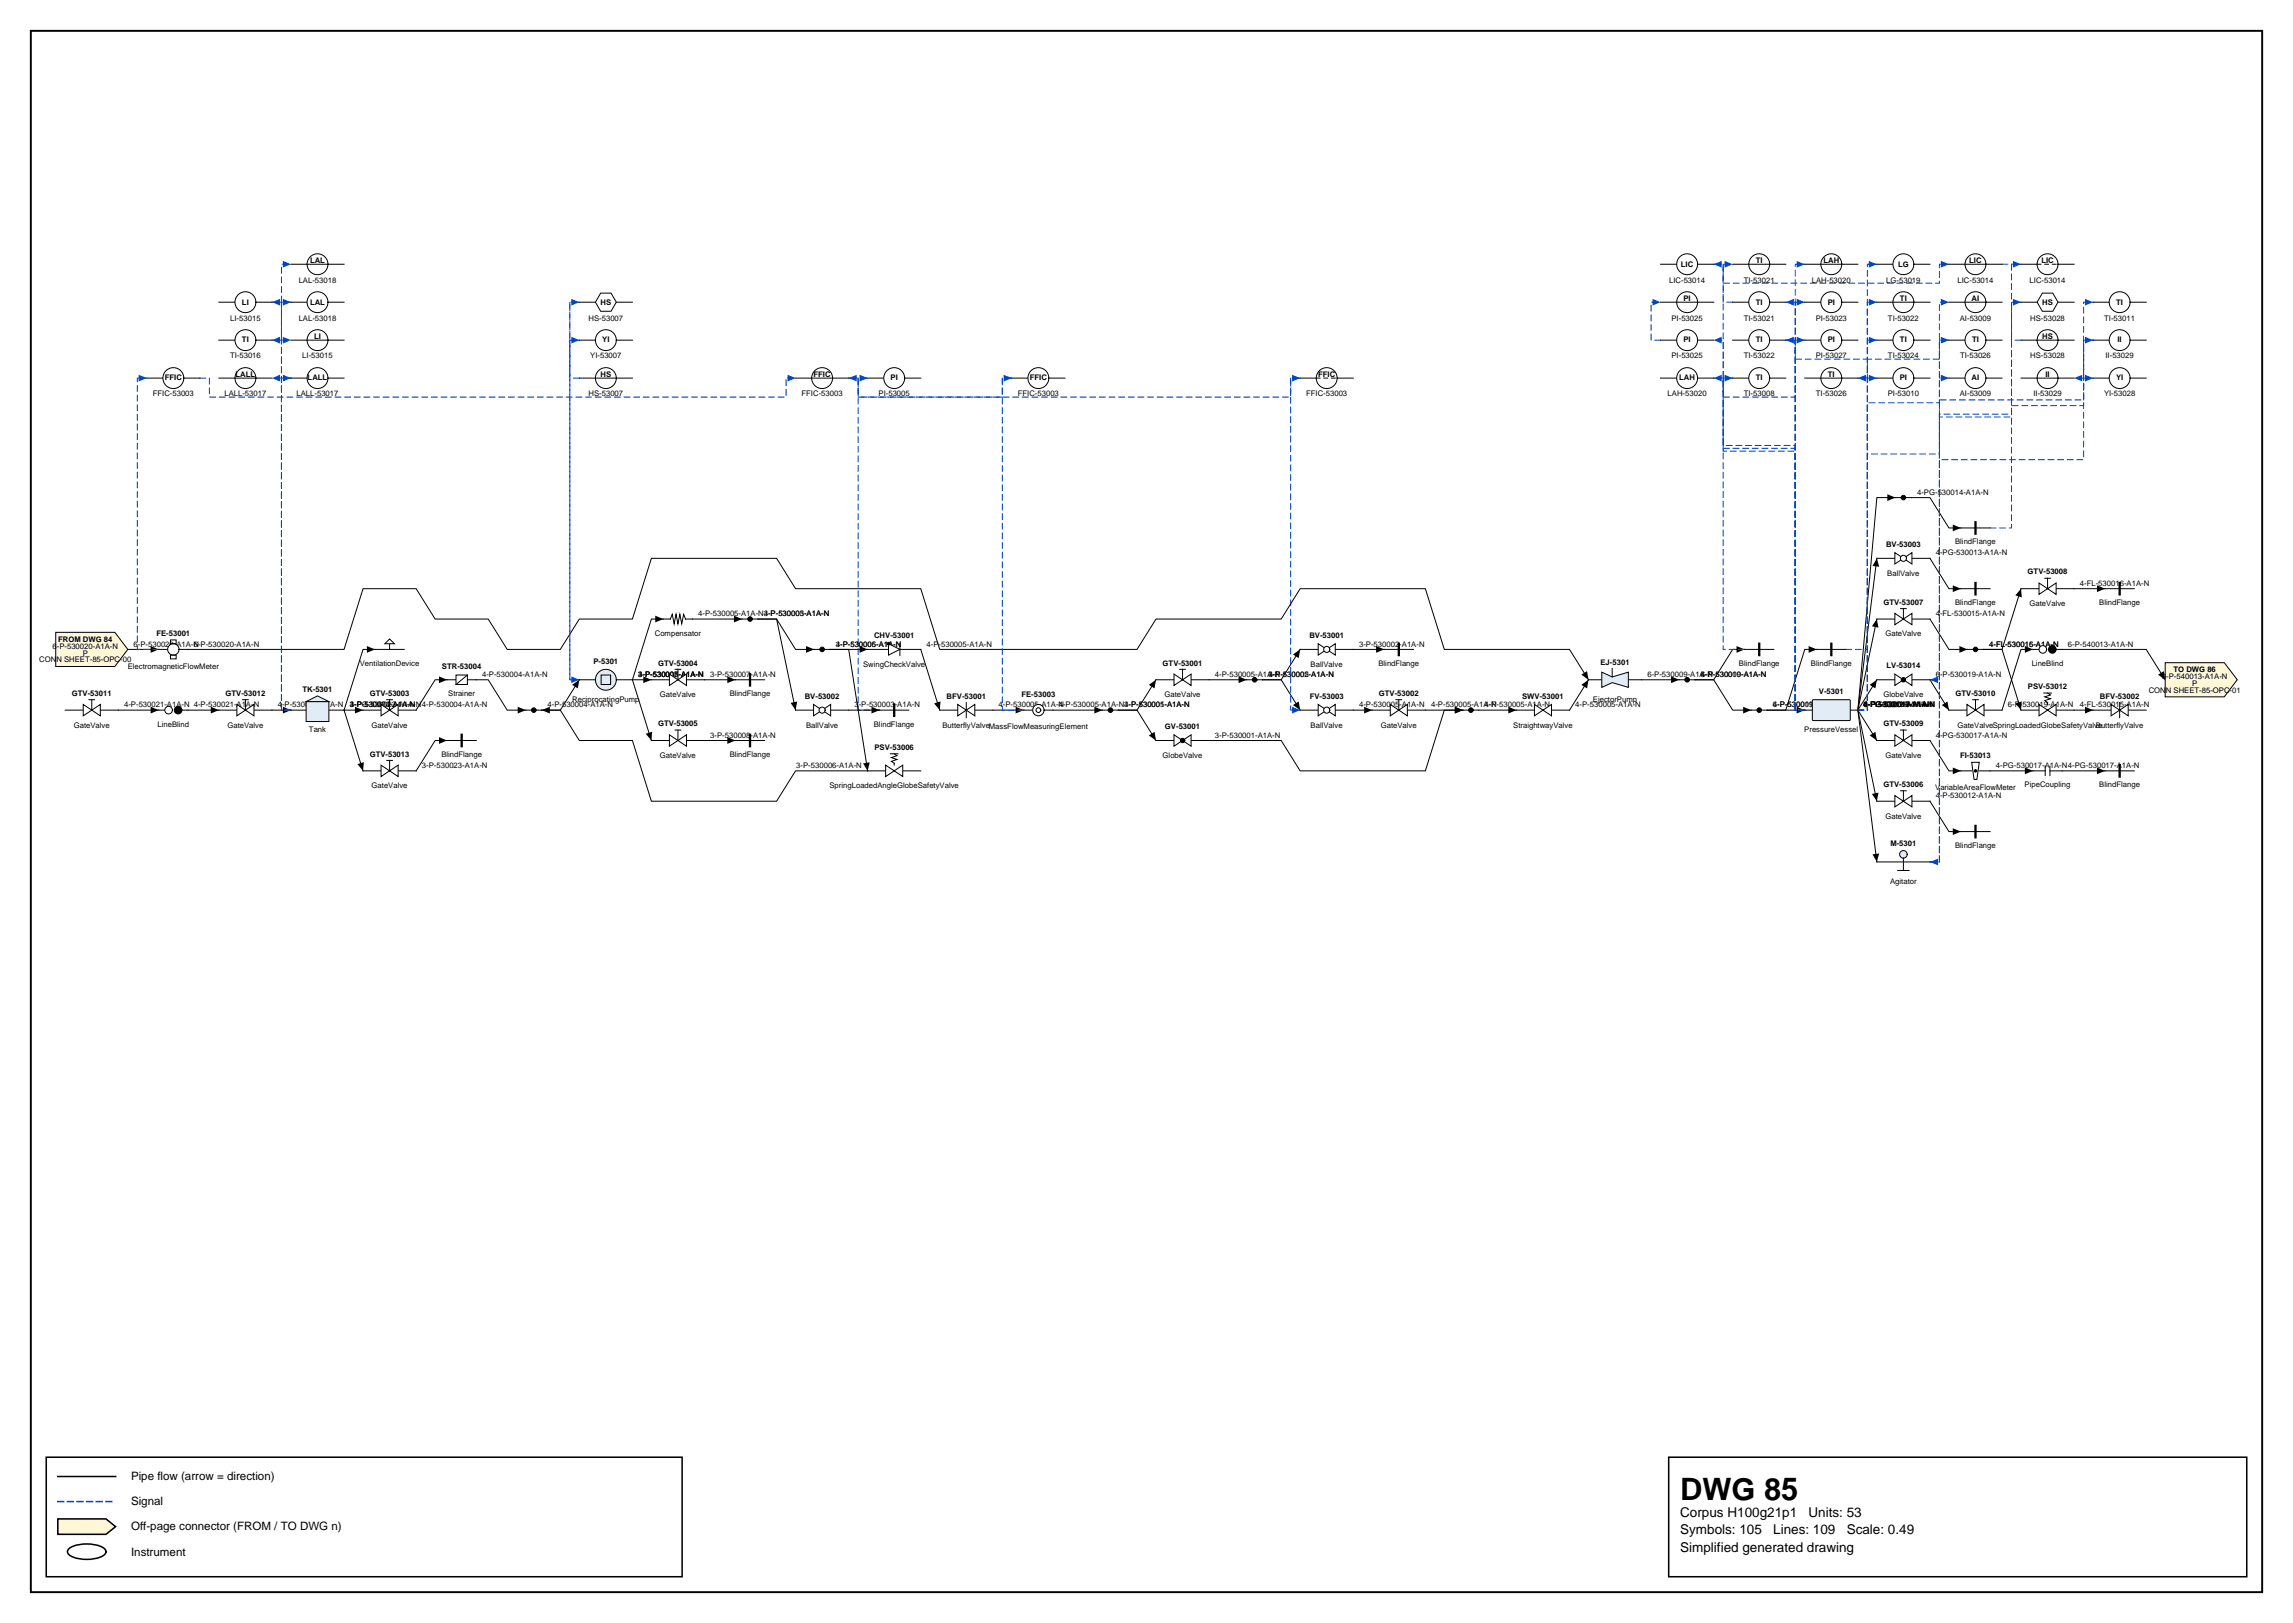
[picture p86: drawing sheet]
<svg xmlns="http://www.w3.org/2000/svg" width="420mm" height="297mm" viewBox="0 0 420 297" stroke-linecap="round" stroke-linejoin="round" font-family="sans-serif">
<defs><g id="words">
<text font-size="5.6" x="307.6" y="274.5">DWG 85</text>
<g font-size="2.5">
<text x="307.6" y="277.6">Corpus H100g21p1</text>
<text x="307.6" y="280.8">Symbols: 105</text>
<text x="324.6" y="280.8">Lines: 109</text>
<text x="331.1" y="277.6">Units: 53</text>
<text x="338.1" y="280.8">Scale: 0.49</text>
<text x="307.6" y="284">Simplified generated drawing</text>
</g>
<g font-size="2.1">
<text x="24" y="270.9">Pipe flow (arrow = direction)</text>
<text x="24" y="275.5">Signal</text>
<text x="24" y="280.1">Off-page connector (FROM / TO DWG n)</text>
<text x="24" y="284.7">Instrument</text>
</g>
<g font-size="1.4">
<text x="54.7" y="51.7">LAL-53018</text>
<text x="56.8" y="48.1">LAL</text>
<text x="305.6" y="51.7">LIC-53014</text>
<text x="307.7" y="48.8">LIC</text>
<text x="319.3" y="51.7">TI-53021</text>
<text x="321.5" y="48.1">TI</text>
<text x="331.7" y="51.7">LAH-53020</text>
<text x="333.8" y="48.1">LAH</text>
<text x="345.3" y="51.7">LG-53019</text>
<text x="347.5" y="48.8">LG</text>
<text x="358.4" y="51.7">LIC-53014</text>
<text x="360.5" y="48.1">LIC</text>
<text x="371.6" y="51.7">LIC-53014</text>
<text x="373.7" y="48.1">LIC</text>
<text x="42.1" y="58.7">LI-53015</text>
<text x="44.3" y="55.7">LI</text>
<text x="54.7" y="58.7">LAL-53018</text>
<text x="56.8" y="55.7">LAL</text>
<text x="107.7" y="58.7">HS-53007</text>
<text x="109.9" y="55.7">HS</text>
<text x="306" y="58.7">PI-53025</text>
<text x="308.2" y="55">PI</text>
<text x="319.3" y="58.7">TI-53021</text>
<text x="321.5" y="55.7">TI</text>
<text x="332.4" y="58.7">PI-53023</text>
<text x="334.6" y="55.7">PI</text>
<text x="345.7" y="58.7">TI-53022</text>
<text x="347.8" y="55">TI</text>
<text x="358.8" y="58.7">AI-53009</text>
<text x="361" y="55">AI</text>
<text x="371.7" y="58.7">HS-53028</text>
<text x="373.9" y="55.7">HS</text>
<text x="385.2" y="58.7">TI-53011</text>
<text x="387.4" y="55.7">TI</text>
<text x="42.1" y="65.6">TI-53016</text>
<text x="44.3" y="62.7">TI</text>
<text x="55.3" y="65.6">LI-53015</text>
<text x="57.5" y="62">LI</text>
<text x="108.1" y="65.6">YI-53007</text>
<text x="110.3" y="62.7">YI</text>
<text x="306" y="65.6">PI-53025</text>
<text x="308.2" y="62.7">PI</text>
<text x="319.3" y="65.6">TI-53022</text>
<text x="321.5" y="62.7">TI</text>
<text x="332.4" y="65.6">PI-53027</text>
<text x="334.6" y="62.7">PI</text>
<text x="345.7" y="65.6">TI-53024</text>
<text x="347.8" y="62.7">TI</text>
<text x="358.8" y="65.6">TI-53026</text>
<text x="361" y="62.7">TI</text>
<text x="371.7" y="65.6">HS-53028</text>
<text x="373.9" y="62">HS</text>
<text x="385.5" y="65.6">II-53029</text>
<text x="387.7" y="62.7">II</text>
<text x="30.2" y="69.6">FFIC</text>
<text x="43.1" y="68.9">LALL</text>
<text x="56.3" y="69.6">LALL</text>
<text x="109.9" y="68.9">HS</text>
<text x="148.9" y="68.9">FFIC</text>
<text x="163" y="69.6">PI</text>
<text x="188.5" y="69.6">FFIC</text>
<text x="241.3" y="68.9">FFIC</text>
<text x="307.4" y="69.6">LAH</text>
<text x="321.5" y="69.6">TI</text>
<text x="334.7" y="68.9">TI</text>
<text x="347.8" y="69.6">PI</text>
<text x="361" y="69.6">AI</text>
<text x="374.5" y="68.9">II</text>
<text x="387.4" y="69.6">YI</text>
<text x="28" y="72.6">FFIC-53003</text>
<text x="41.1" y="72.6">LALL-53017</text>
<text x="54.3" y="72.6">LALL-53017</text>
<text x="107.7" y="72.6">HS-53007</text>
<text x="146.7" y="72.6">FFIC-53003</text>
<text x="160.8" y="72.6">PI-53005</text>
<text x="186.3" y="72.6">FFIC-53003</text>
<text x="239.1" y="72.6">FFIC-53003</text>
<text x="305.3" y="72.6">LAH-53020</text>
<text x="319.3" y="72.6">TI-53008</text>
<text x="332.5" y="72.6">TI-53026</text>
<text x="345.6" y="72.6">PI-53010</text>
<text x="358.8" y="72.6">AI-53009</text>
<text x="372.3" y="72.6">II-53029</text>
<text x="385.2" y="72.6">YI-53028</text>
<text x="351" y="90.5">4-PG-530014-A1A-N</text>
<text x="345.3" y="100.1">BV-53003</text>
<text x="354.4" y="101.7">4-PG-530013-A1A-N</text>
<text x="357.9" y="99.6">BlindFlange</text>
<text x="345.5" y="105.4">BallValve</text>
<text x="371.2" y="105.1">GTV-53008</text>
<text x="380.8" y="107.2">4-FL-530016-A1A-N</text>
<text x="127.9" y="112.8">4-P-530005-A1A-N3-P-530003-A1A-N</text>
<text x="139.8" y="112.8">4-P-530005-A1A-N</text>
<text x="344.8" y="110.7">GTV-53007</text>
<text x="354.4" y="112.8">4-FL-530015-A1A-N</text>
<text x="357.9" y="110.8">BlindFlange</text>
<text x="371.6" y="110.9">GateValve</text>
<text x="384.3" y="110.8">BlindFlange</text>
<text x="9.6" y="118.7">6-P-530020-A1A-N</text>
<text x="10.6" y="117.5">FROM DWG 84</text>
<text x="15.1" y="120">P</text>
<text x="24.5" y="118.3">6-P-530020-A1A-N</text>
<text x="28.6" y="116.4">FE-53001</text>
<text x="35.5" y="118.3">6-P-530020-A1A-N</text>
<text x="119.9" y="116.3">Compensator</text>
<text x="153" y="118.3">3-P-530006-A1A-N</text>
<text x="153" y="118.3">4-P-530005-A1A-N</text>
<text x="160" y="116.8">CHV-53001</text>
<text x="169.6" y="118.3">4-P-530005-A1A-N</text>
<text x="239.7" y="116.8">BV-53001</text>
<text x="248.8" y="118.3">3-P-530002-A1A-N</text>
<text x="345.2" y="116.5">GateValve</text>
<text x="364.2" y="118.3">4-FL-530015-A1A-N</text>
<text x="364.2" y="118.3">4-FL-530016-A1A-N</text>
<text x="378.6" y="118.3">6-P-540013-A1A-N</text>
<text x="7.2" y="121.2">CONN SHEET-85-OPC-00</text>
<text x="23.4" y="122.4">ElectromagneticFlowMeter</text>
<text x="65.9" y="121.9">VentilationDevice</text>
<text x="80.9" y="122.5">STR-53004</text>
<text x="88.3" y="123.9">4-P-530004-A1A-N</text>
<text x="108.6" y="121.5">P-5301</text>
<text x="116.8" y="123.9">3-P-530008-A1A-N</text>
<text x="116.8" y="123.9">3-P-530007-A1A-N</text>
<text x="116.8" y="123.9">4-P-530005-A1A-N</text>
<text x="120.5" y="121.8">GTV-53004</text>
<text x="130" y="123.9">3-P-530007-A1A-N</text>
<text x="158" y="122">SwingCheckValve</text>
<text x="212.9" y="121.8">GTV-53001</text>
<text x="222.4" y="123.9">4-P-530005-A1A-N</text>
<text x="232.2" y="123.9">3-P-530002-A1A-N</text>
<text x="232.2" y="123.9">4-P-530005-A1A-N</text>
<text x="240" y="122">BallValve</text>
<text x="252.4" y="121.9">BlindFlange</text>
<text x="293" y="121.6">EJ-5301</text>
<text x="301.6" y="123.9">6-P-530009-A1A-N</text>
<text x="311.4" y="123.9">4-P-530010-A1A-N</text>
<text x="311.4" y="123.9">6-P-530009-A1A-N</text>
<text x="318.4" y="121.9">BlindFlange</text>
<text x="331.6" y="121.9">BlindFlange</text>
<text x="345.4" y="122.3">LV-53014</text>
<text x="354.4" y="123.9">6-P-530019-A1A-N</text>
<text x="372" y="121.9">LineBlind</text>
<text x="395.8" y="124.3">6-P-540013-A1A-N</text>
<text x="397.9" y="123">TO DWG 86</text>
<text x="401.3" y="125.5">P</text>
<text x="13.2" y="127.4">GTV-53011</text>
<text x="22.7" y="129.4">4-P-530021-A1A-N 4-P-530021-A1A-N</text>
<text x="41.3" y="127.4">GTV-53012</text>
<text x="50.9" y="129.4">4-P-530021-A1A-N</text>
<text x="55.4" y="126.7">TK-5301</text>
<text x="64.1" y="129.4">3-P-530023-A1A-N</text>
<text x="64.1" y="129.4">4-P-530004-A1A-N</text>
<text x="64.1" y="129.4">3-PG-530022-A1A-N4-P-530004-A1A-N</text>
<text x="67.7" y="127.4">GTV-53003</text>
<text x="82.1" y="127.4">Strainer</text>
<text x="100.2" y="129.4">4-P-530004-A1A-N</text>
<text x="104.8" y="128.5">ReciprocatingPump</text>
<text x="120.8" y="127.6">GateValve</text>
<text x="133.6" y="127.4">BlindFlange</text>
<text x="147.3" y="127.9">BV-53002</text>
<text x="156.4" y="129.4">3-P-530003-A1A-N</text>
<text x="173.3" y="127.9">BFV-53001</text>
<text x="182.8" y="129.4">4-P-530005-A1A-N</text>
<text x="187" y="127.5">FE-53003</text>
<text x="193.8" y="129.4">4-P-530005-A1A-N3-P-530001-A1A-N</text>
<text x="205.8" y="129.4">4-P-530005-A1A-N</text>
<text x="213.2" y="127.6">GateValve</text>
<text x="239.8" y="127.9">FV-53003</text>
<text x="248.8" y="129.4">4-P-530005-A1A-N</text>
<text x="252.4" y="127.4">GTV-53002</text>
<text x="262" y="129.4">4-P-530005-A1A-N</text>
<text x="271.8" y="129.4">4-P-530005-A1A-N</text>
<text x="278.7" y="127.9">SWV-53001</text>
<text x="288.4" y="129.4">4-P-530005-A1A-N</text>
<text x="291.6" y="128.5">EjectorPump</text>
<text x="324.6" y="129.4">6-P-530009-A1A-N</text>
<text x="324.6" y="129.4">4-P-530011-A1A-N</text>
<text x="333" y="127">V-5301</text>
<text x="341.2" y="129.4">6-P-530019-A1A-N</text>
<text x="341.2" y="129.4">4-P-530012-A1A-N</text>
<text x="341.2" y="129.4">6-PG-530018-A1A-N</text>
<text x="341.2" y="129.4">4-PG-530017-A1A-N</text>
<text x="341.2" y="129.4">4-FL-530015-A1A-N</text>
<text x="341.2" y="129.4">4-PG-530013-A1A-N</text>
<text x="344.8" y="127.6">GlobeValve</text>
<text x="358" y="127.4">GTV-53010</text>
<text x="367.6" y="129.4">6-P-530019-A1A-N</text>
<text x="371.3" y="126.1">PSV-53012</text>
<text x="380.8" y="129.4">4-FL-530015-A1A-N</text>
<text x="384.5" y="127.9">BFV-53002</text>
<text x="393.4" y="126.8">CONN SHEET-85-OPC-01</text>
<text x="13.5" y="133.2">GateValve</text>
<text x="28.8" y="133">LineBlind</text>
<text x="41.6" y="133.2">GateValve</text>
<text x="56.6" y="134">Tank</text>
<text x="68" y="133.2">GateValve</text>
<text x="120.5" y="132.9">GTV-53005</text>
<text x="130" y="135">3-P-530008-A1A-N</text>
<text x="147.6" y="133.2">BallValve</text>
<text x="160" y="133">BlindFlange</text>
<text x="160.1" y="137.3">PSV-53006</text>
<text x="172.6" y="133.2">ButterflyValveMassFlowMeasuringElement</text>
<text x="213.3" y="133.4">GV-53001</text>
<text x="222.4" y="135">3-P-530001-A1A-N</text>
<text x="240" y="133.2">BallValve</text>
<text x="252.8" y="133.2">GateValve</text>
<text x="277" y="133.2">StraightwayValve</text>
<text x="330.3" y="134">PressureVessel</text>
<text x="344.8" y="132.9">GTV-53009</text>
<text x="354.4" y="135">4-PG-530017-A1A-N</text>
<text x="358.4" y="133.2">GateValveSpringLoadedGlobeSafetyValve</text>
<text x="383.7" y="133.2">ButterflyValve</text>
<text x="67.7" y="138.5">GTV-53013</text>
<text x="77.2" y="140.6">3-P-530023-A1A-N</text>
<text x="80.8" y="138.5">BlindFlange</text>
<text x="120.8" y="138.7">GateValve</text>
<text x="133.6" y="138.5">BlindFlange</text>
<text x="145.8" y="140.6">3-P-530006-A1A-N</text>
<text x="212.9" y="138.7">GlobeValve</text>
<text x="345.2" y="138.7">GateValve</text>
<text x="358.8" y="138.8">FI-53013</text>
<text x="365.4" y="140.6">4-PG-530017-A1A-N4-PG-530017-A1A-N</text>
<text x="68" y="144.3">GateValve</text>
<text x="151.9" y="144.3">SpringLoadedAngleGlobeSafetyValve</text>
<text x="344.8" y="144">GTV-53006</text>
<text x="345.2" y="149.8">GateValve</text>
<text x="354.3" y="144.6">VariableAreaFlowMeter</text>
<text x="354.4" y="146.1">4-P-530012-A1A-N</text>
<text x="370.7" y="144.1">PipeCoupling</text>
<text x="384.3" y="144.1">BlindFlange</text>
<text x="346.1" y="154.8">M-5301</text>
<text x="357.9" y="155.2">BlindFlange</text>
<text x="346" y="161.8">Agitator</text>
</g>
</g></defs>
<path d="M5.6 5.6h408.6v285.8h-408.6z" fill="none" stroke="#000" stroke-width=".35"/>
<path d="M8.5 266.7h116.4v21.9h-116.4zM10.6 270.2h10.6M305.5 266.7h105.8v21.9h-105.8z" fill="none" stroke="#000" stroke-width=".28"/>
<path d="M10.6 274.8h10.6" fill="none" stroke="#0046c8" stroke-width=".28" stroke-dasharray="1.1 .7"/>
<path d="M10.6 278h8.8l1.8 1.4-1.8 1.4h-8.8z" fill="#fff7d6" stroke="#000" stroke-width=".28"/>
<path d="M12.7 283.4a6.7 6.7 0 0 1 6.3 0 .72 .72 0 0 1 0 1.2 6.7 6.7 0 0 1-6.3 0 .72 .72 0 0 1 0-1.2z" fill="none" stroke="#000" stroke-width=".28"/>
<path d="M53.3 69.2h-3.5" fill="none" stroke="#0046c8" stroke-width=".18" stroke-dasharray="1.1 .7"/>
<path d="M49.8 69.2l1.5-.6v1.2z" fill="#0046c8"/>
<path d="M349.9 91.1h3.4l3.5 5.5h2.2M238 118.9l-3.4 5.5h-3.4h3.4l3.4 5.6M319.4 118.9h-2.2l-3.5 5.5h-3.4h3.4l3.5 5.6h3.4M372.2 118.9h-2.2l-3.5 11.1M81.9 135.5h-2.2l-3.5 5.6M129 135.5h5.6M267.8 130h-3.4l-3.4 11.1h-23l-3.4-5.6h-13.2M300.5 124.4h6.9M353.3 124.4l3.5 5.6M353.3 146.6l3.5 5.6h2.2" fill="none" stroke="#000" stroke-width=".18"/>
<path d="M357.5 96l1.5 .6-1.5 .6zM236.7 119.8l1.3-.9-.2 1.5zM317.9 118.2l1.5 .7-1.5 .6zM370.7 118.2l1.5 .7-1.5 .6zM80.4 134.9l1.5 .6-1.5 .6zM133.2 134.9l1.4 .6-1.4 .6zM236.7 129l1.1-.6 .2 1.6zM266.4 129.3l1.4 .7-1.4 .6zM305.9 123.8l1.5 .6-1.5 .6zM319.1 129.3l1.5 .7-1.5 .6zM355.5 129l1-.6 .3 1.6zM357.5 151.6l1.5 .6-1.5 .6z" fill="#000"/>
<path d="M238 69.2h-1.7v60.8h1.7" fill="none" stroke="#0046c8" stroke-width=".18" stroke-dasharray="1.1 .7"/>
<path d="M236.6 129.3l1.4 .7-1.4 .6z" fill="#0046c8"/>
<path d="M319.4 118.9h-3.9v-49.7h1.7" fill="none" stroke="#0046c8" stroke-width=".18" stroke-dasharray="1.1 .7"/>
<path d="M315.7 68.6l1.5 .6-1.5 .6z" fill="#0046c8"/>
<path d="M23.4 118.9h5.7M81.9 124.4h-2.2l-3.5 5.6M270.7 130h6.9" fill="none" stroke="#000" stroke-width=".18"/>
<path d="M27.6 118.2l1.5 .7-1.5 .6zM80.4 123.8l1.5 .6-1.5 .6zM276.1 129.3l1.5 .7-1.5 .6z" fill="#000"/>
<path d="M370 62.3h-1.7v-7h1.7" fill="none" stroke="#0046c8" stroke-width=".18" stroke-dasharray="1.1 .7"/>
<path d="M368.5 54.7l1.5 .6-1.5 .6z" fill="#0046c8"/>
<path d="M326.9 62.3h1.8v3.4h13.2v-10.4h1.7" fill="none" stroke="#0046c8" stroke-width=".18" stroke-dasharray="1.1 .7"/>
<path d="M342.1 54.7l1.5 .6-1.5 .6z" fill="#0046c8"/>
<path d="M317.2 55.3h-1.7v-6.9h1.7" fill="none" stroke="#0046c8" stroke-width=".18" stroke-dasharray="1.1 .7"/>
<path d="M315.7 47.7l1.5 .7-1.5 .6z" fill="#0046c8"/>
<path d="M155.4 69.2h1.7v3.5h79.2v-3.5h1.7" fill="none" stroke="#0046c8" stroke-width=".18" stroke-dasharray="1.1 .7"/>
<path d="M236.6 68.6l1.4 .6-1.4 .6z" fill="#0046c8"/>
<path d="M364.3 96.6h4v-22.4h13.2v-18.9h1.7" fill="none" stroke="#0046c8" stroke-width=".18" stroke-dasharray="1.1 .7"/>
<path d="M381.7 54.7l1.5 .6-1.5 .6z" fill="#0046c8"/>
<path d="M115.8 124.4l3.5 11.1" fill="none" stroke="#000" stroke-width=".18"/>
<path d="M118.2 134.3l1.2-.4-.1 1.6z" fill="#000"/>
<path d="M106.1 124.4h-1.8v-62.1h1.8" fill="none" stroke="#0046c8" stroke-width=".18" stroke-dasharray="1.1 .7"/>
<path d="M104.6 61.6l1.5 .7-1.5 .6z" fill="#0046c8"/>
<path d="M34.4 118.9h28.6l3.5-11.2h9.7l3.5 5.6h9.7l3.5 5.6h9.7l3.5-5.6h9.7l3.5-11.1h22.9l3.5 5.5h22.9l3.4 11.2h36.2l3.4-5.6h23l3.4-5.6h23l3.4 11.2h23l3.4 5.5M121.4 113.3h-2.1l-3.5 11.1h3.5M99.2 130h3.4l3.5 5.5h9.7l3.5 11.1h22.9l3.5-5.5h13.1" fill="none" stroke="#000" stroke-width=".18"/>
<path d="M120 112.7l1.4 .6-1.4 .6zM99.2 130l1.5-.7v1.3zM117.8 123.8l1.5 .6-1.5 .6zM289.5 123.5l1.1-.7 .2 1.6z" fill="#000"/>
<path d="M29.1 118.9h-4v-49.7h1.8" fill="none" stroke="#0046c8" stroke-width=".18" stroke-dasharray="1.1 .7"/>
<path d="M25.4 68.6l1.5 .6-1.5 .6z" fill="#0046c8"/>
<path d="M181.8 130h5.6" fill="none" stroke="#000" stroke-width=".18"/>
<path d="M185.9 129.3l1.5 .7-1.5 .6z" fill="#000"/>
<path d="M370 55.3h-1.7v20.5h-13.2v82h-1.8" fill="none" stroke="#0046c8" stroke-width=".18" stroke-dasharray="1.1 .7"/>
<path d="M353.3 157.8l1.5-.7v1.3z" fill="#0046c8"/>
<path d="M168.6 118.9l3.4 11.1M49.8 130h3.5M377.5 141.1h7.9" fill="none" stroke="#000" stroke-width=".18"/>
<path d="M51.8 129.3l1.5 .7-1.5 .6zM171 128.7l1.2-.3-.2 1.6zM383.9 140.5l1.5 .6-1.5 .6z" fill="#000"/>
<path d="M370 48.4h-1.7v27.9h-13.2v48.1h-1.8" fill="none" stroke="#0046c8" stroke-width=".18" stroke-dasharray="1.1 .7"/>
<path d="M353.3 124.4l1.5-.6v1.2z" fill="#0046c8"/>
<path d="M247.8 118.9h5.6" fill="none" stroke="#000" stroke-width=".18"/>
<path d="M251.9 118.2l1.5 .7-1.5 .6z" fill="#000"/>
<path d="M161 130h-3.9v-60.8h1.7" fill="none" stroke="#0046c8" stroke-width=".18" stroke-dasharray="1.1 .7"/>
<path d="M157.4 68.6l1.4 .6-1.4 .6z" fill="#0046c8"/>
<path d="M370 107.7l-3.5 11.2h-3.4h3.4l3.5 11.1M87.2 124.4h2.2l3.5 5.6h3.4M379.7 130h3.5" fill="none" stroke="#000" stroke-width=".18"/>
<path d="M370 107.7l.2 1.6-1.2-.3zM94.8 129.3l1.5 .7-1.5 .6zM369 128.7l1.2-.3-.2 1.6zM381.7 129.3l1.5 .7-1.5 .6z" fill="#000"/>
<path d="M106.1 69.2h-1.8v-13.9h1.8" fill="none" stroke="#0046c8" stroke-width=".18" stroke-dasharray="1.1 .7"/>
<path d="M104.6 54.7l1.5 .6-1.5 .6z" fill="#0046c8"/>
<path d="M106.1 124.4l-3.5 5.6h-3.4" fill="none" stroke="#000" stroke-width=".18"/>
<path d="M104.8 125.3l1.3-.9-.3 1.6z" fill="#000"/>
<path d="M313.7 69.2h1.8v3.5h13.2v-24.3h1.7" fill="none" stroke="#0046c8" stroke-width=".18" stroke-dasharray="1.1 .7"/>
<path d="M328.9 47.7l1.5 .7-1.5 .6z" fill="#0046c8"/>
<path d="M247.8 130h3.4" fill="none" stroke="#000" stroke-width=".18"/>
<path d="M249.7 129.3l1.5 .7-1.5 .6z" fill="#000"/>
<path d="M185.2 69.2h-1.7v3.5h-26.4v-3.5h-1.7" fill="none" stroke="#0046c8" stroke-width=".18" stroke-dasharray="1.1 .7"/>
<path d="M155.4 69.2l1.5-.6v1.2z" fill="#0046c8"/>
<path d="M34.4 130h5.7M353.3 135.5l3.5 5.6h2.2" fill="none" stroke="#000" stroke-width=".18"/>
<path d="M38.6 129.3l1.5 .7-1.5 .6zM357.5 140.5l1.5 .6-1.5 .6z" fill="#000"/>
<path d="M187.4 130h-3.9v-60.8h1.7" fill="none" stroke="#0046c8" stroke-width=".18" stroke-dasharray="1.1 .7"/>
<path d="M183.8 68.6l1.4 .6-1.4 .6z" fill="#0046c8"/>
<path d="M192.8 130h9" fill="none" stroke="#000" stroke-width=".18"/>
<path d="M200.4 129.3l1.4 .7-1.4 .6z" fill="#000"/>
<path d="M53.3 55.3h-1.8v-6.9h1.8" fill="none" stroke="#0046c8" stroke-width=".18" stroke-dasharray="1.1 .7"/>
<path d="M51.8 47.7l1.5 .7-1.5 .6z" fill="#0046c8"/>
<path d="M332.6 118.9h-2.2l-3.5 11.1h-3.4h6.9M353.3 113.3l3.5 5.6h3.4" fill="none" stroke="#000" stroke-width=".18"/>
<path d="M331.1 118.2l1.5 .7-1.5 .6zM358.7 118.2l1.5 .7-1.5 .6zM328.9 129.3l1.5 .7-1.5 .6z" fill="#000"/>
<path d="M304 62.3h-1.7v-7h1.7" fill="none" stroke="#0046c8" stroke-width=".18" stroke-dasharray="1.1 .7"/>
<path d="M302.5 54.7l1.5 .6-1.5 .6z" fill="#0046c8"/>
<path d="M221.4 124.4h6.8" fill="none" stroke="#000" stroke-width=".18"/>
<path d="M226.8 123.8l1.4 .6-1.4 .6z" fill="#000"/>
<path d="M383.2 62.3h-1.7v6.9h-1.8" fill="none" stroke="#0046c8" stroke-width=".18" stroke-dasharray="1.1 .7"/>
<path d="M379.7 69.2l1.5-.6v1.2z" fill="#0046c8"/>
<path d="M330.4 130h-1.7v-67.7h1.7" fill="none" stroke="#0046c8" stroke-width=".18" stroke-dasharray="1.1 .7"/>
<path d="M328.9 61.6l1.5 .7-1.5 .6z" fill="#0046c8"/>
<path d="M330.4 130h-1.7v-74.7h1.7" fill="none" stroke="#0046c8" stroke-width=".18" stroke-dasharray="1.1 .7"/>
<path d="M328.9 54.7l1.5 .6-1.5 .6z" fill="#0046c8"/>
<path d="M347 91.1h-3.4l-3.5 38.9M340.1 130l3.5 16.6M343.6 124.4l-3.5 5.6" fill="none" stroke="#000" stroke-width=".18"/>
<path d="M345.5 90.5l1.5 .6-1.5 .6zM342.3 125.3l1.3-.9-.2 1.6zM342.7 145.3l1.2-.2-.3 1.5z" fill="#000"/>
<path d="M330.4 130h-1.7v-67.7h-1.8" fill="none" stroke="#0046c8" stroke-width=".18" stroke-dasharray="1.1 .7"/>
<path d="M326.9 62.3l1.5-.7v1.3z" fill="#0046c8"/>
<path d="M330.4 130h-1.7v-74.7h-1.8" fill="none" stroke="#0046c8" stroke-width=".18" stroke-dasharray="1.1 .7"/>
<path d="M326.9 55.3l1.5-.6v1.2z" fill="#0046c8"/>
<path d="M340.1 130h1.8v-60.8h1.7" fill="none" stroke="#0046c8" stroke-width=".18" stroke-dasharray="1.1 .7"/>
<path d="M342.1 68.6l1.5 .6-1.5 .6z" fill="#0046c8"/>
<path d="M340.1 130h1.8v-67.7h1.7" fill="none" stroke="#0046c8" stroke-width=".18" stroke-dasharray="1.1 .7"/>
<path d="M342.1 61.6l1.5 .7-1.5 .6z" fill="#0046c8"/>
<path d="M340.1 130h1.8v-81.6h1.7" fill="none" stroke="#0046c8" stroke-width=".18" stroke-dasharray="1.1 .7"/>
<path d="M342.1 47.7l1.5 .7-1.5 .6z" fill="#0046c8"/>
<path d="M330.4 130h-1.7v-48.5h-13.2v-12.3h-1.8" fill="none" stroke="#0046c8" stroke-width=".18" stroke-dasharray="1.1 .7"/>
<path d="M313.7 69.2l1.5-.6v1.2z" fill="#0046c8"/>
<path d="M343.6 113.3l-3.5 16.7 3.5 5.5" fill="none" stroke="#000" stroke-width=".18"/>
<path d="M343.6 113.3l.3 1.6-1.2-.3zM342.3 134.6l1.1-.7 .2 1.6z" fill="#000"/>
<path d="M330.4 130h-1.7v-48h-13.2v-19.7h-1.8" fill="none" stroke="#0046c8" stroke-width=".18" stroke-dasharray="1.1 .7"/>
<path d="M313.7 62.3l1.5-.7v1.3z" fill="#0046c8"/>
<path d="M343.6 102.2l-3.5 27.8" fill="none" stroke="#000" stroke-width=".18"/>
<path d="M343.6 102.2l.4 1.5-1.2-.1z" fill="#000"/>
<path d="M330.4 130h-1.7v-47.4h-13.2v-34.2h-1.8" fill="none" stroke="#0046c8" stroke-width=".18" stroke-dasharray="1.1 .7"/>
<path d="M313.7 48.4l1.5-.7v1.3z" fill="#0046c8"/>
<path d="M340.1 130l3.5 27.8" fill="none" stroke="#000" stroke-width=".18"/>
<path d="M342.8 156.4l1.2-.2-.4 1.6z" fill="#000"/>
<path d="M340.1 130h1.8v-46.9h13.2v-20.8h1.7" fill="none" stroke="#0046c8" stroke-width=".18" stroke-dasharray="1.1 .7"/>
<path d="M355.3 61.6l1.5 .7-1.5 .6z" fill="#0046c8"/>
<path d="M158.8 118.9h-6.8h3.4l3.4 22.2M377.5 118.9h15.4l3.5 5.5M155.4 130h5.6M211.6 124.4l-3.4 5.6h-3.4h3.4l3.4 5.5M290.8 124.4l-3.4 5.6M364.3 141.1h7.9" fill="none" stroke="#000" stroke-width=".18"/>
<path d="M157.4 118.2l1.4 .7-1.4 .6zM159.6 129.3l1.4 .7-1.4 .6zM210.3 134.6l1.1-.7 .2 1.6zM210.3 125.3l1.3-.9-.2 1.6zM289.5 125.3l1.3-.9-.2 1.6zM395.1 123.5l1-.7 .3 1.6zM158 139.7l1.2-.2-.4 1.6zM370.7 140.5l1.5 .6-1.5 .6z" fill="#000"/>
<path d="M106.1 55.3h-1.8v69.1h1.8" fill="none" stroke="#0046c8" stroke-width=".18" stroke-dasharray="1.1 .7"/>
<path d="M104.6 123.8l1.5 .6-1.5 .6z" fill="#0046c8"/>
<path d="M149.1 118.9h-3.4l-3.5-5.6h-3.4h3.4l3.5 16.7M353.3 102.2l3.5 5.5h2.2M379.7 107.7h5.7" fill="none" stroke="#000" stroke-width=".18"/>
<path d="M147.6 118.2l1.5 .7-1.5 .6zM357.5 107.1l1.5 .6-1.5 .7zM383.9 107.1l1.5 .6-1.5 .7zM144.7 128.6l1.3-.2-.3 1.6z" fill="#000"/>
<path d="M313.7 48.4h1.8v3.4h39.6v-3.4h1.7" fill="none" stroke="#0046c8" stroke-width=".18" stroke-dasharray="1.1 .7"/>
<path d="M355.3 47.7l1.5 .7-1.5 .6z" fill="#0046c8"/>
<path d="M356.8 69.2h-1.7v-13.9h1.7" fill="none" stroke="#0046c8" stroke-width=".18" stroke-dasharray="1.1 .7"/>
<path d="M355.3 54.7l1.5 .6-1.5 .6z" fill="#0046c8"/>
<path d="M129 124.4h5.6" fill="none" stroke="#000" stroke-width=".18"/>
<path d="M133.2 123.8l1.4 .6-1.4 .6z" fill="#000"/>
<path d="M353.3 157.8h1.8v-73.7h26.4v-14.9h1.7" fill="none" stroke="#0046c8" stroke-width=".18" stroke-dasharray="1.1 .7"/>
<path d="M381.7 68.6l1.5 .6-1.5 .6z" fill="#0046c8"/>
<path d="M353.3 157.8h1.8v-84.6h26.4v-10.9h1.7" fill="none" stroke="#0046c8" stroke-width=".18" stroke-dasharray="1.1 .7"/>
<path d="M381.7 61.6l1.5 .7-1.5 .6z" fill="#0046c8"/>
<path d="M36.6 69.2h1.7v3.5h105.6v-3.5h1.8" fill="none" stroke="#0046c8" stroke-width=".18" stroke-dasharray="1.1 .7"/>
<path d="M144.2 68.6l1.5 .6-1.5 .6z" fill="#0046c8"/>
<path d="M356.8 62.3h-1.7v3.4h-13.2v3.5h-1.8" fill="none" stroke="#0046c8" stroke-width=".18" stroke-dasharray="1.1 .7"/>
<path d="M340.1 69.2l1.5-.6v1.2z" fill="#0046c8"/>
<path d="M49.8 55.3h1.7v7h1.8" fill="none" stroke="#0046c8" stroke-width=".18" stroke-dasharray="1.1 .7"/>
<path d="M51.8 61.6l1.5 .7-1.5 .6z" fill="#0046c8"/>
<path d="M338 118.9h3.9v-45.2h13.2v-4.5h1.7" fill="none" stroke="#0046c8" stroke-width=".18" stroke-dasharray="1.1 .7"/>
<path d="M355.3 68.6l1.5 .6-1.5 .6z" fill="#0046c8"/>
<path d="M53.3 130h-1.8v-60.8h1.8" fill="none" stroke="#0046c8" stroke-width=".18" stroke-dasharray="1.1 .7"/>
<path d="M51.8 68.6l1.5 .6-1.5 .6z" fill="#0046c8"/>
<path d="M68.7 118.9h-2.2l-3.5 11.1M63 130l3.5 11.1M63 130h3.5" fill="none" stroke="#000" stroke-width=".18"/>
<path d="M67.2 118.2l1.5 .7-1.5 .6zM65 129.3l1.5 .7-1.5 .6zM65.4 139.9l1.2-.4-.1 1.6z" fill="#000"/>
<path d="M53.3 130h-1.8v-74.7h1.8" fill="none" stroke="#0046c8" stroke-width=".18" stroke-dasharray="1.1 .7"/>
<path d="M51.8 54.7l1.5 .6-1.5 .6z" fill="#0046c8"/>
<path d="M53.3 130h-1.8v-67.7h-1.7" fill="none" stroke="#0046c8" stroke-width=".18" stroke-dasharray="1.1 .7"/>
<path d="M49.8 62.3l1.5-.7v1.3z" fill="#0046c8"/>
<path d="M53.3 130h-1.8v-74.7h-1.7" fill="none" stroke="#0046c8" stroke-width=".18" stroke-dasharray="1.1 .7"/>
<path d="M49.8 55.3l1.5-.6v1.2z" fill="#0046c8"/>
<path d="M21.7 130h7.4" fill="none" stroke="#000" stroke-width=".18"/>
<path d="M27.6 129.3l1.5 .7-1.5 .6z" fill="#000"/>
<path d="M366.5 48.4h3.5" fill="none" stroke="#0046c8" stroke-width=".18" stroke-dasharray="1.1 .7"/>
<path d="M368.5 47.7l1.5 .7-1.5 .6z" fill="#0046c8"/>
<path d="M330.4 69.2h3M337.2 69.2h2.9M126.8 113.3h9.1M261 130h6.8" fill="none" stroke="#000" stroke-width=".18"/>
<path d="M134.4 112.7l1.5 .6-1.5 .6zM266.4 129.3l1.4 .7-1.4 .6z" fill="#000"/>
<circle cx="335.3" cy="69.2" r="1.91" fill="#fff" stroke="#000" stroke-width=".18"/>
<path d="M330.4 62.3h3M333.4 69.2h3.8M337.2 62.3h2.9" fill="none" stroke="#000" stroke-width=".18"/>
<circle cx="335.3" cy="62.3" r="1.91" fill="#fff" stroke="#000" stroke-width=".18"/>
<path d="M53.3 69.2h2.9M60 69.2h3" fill="none" stroke="#000" stroke-width=".18"/>
<circle cx="58.1" cy="69.2" r="1.91" fill="#fff" stroke="#000" stroke-width=".18"/>
<path d="M330.4 55.3h3M337.2 55.3h2.9" fill="none" stroke="#000" stroke-width=".18"/>
<circle cx="335.3" cy="55.3" r="1.91" fill="#fff" stroke="#000" stroke-width=".18"/>
<path d="M119.3 135.5h3.3M125.7 135.5h3.3" fill="none" stroke="#000" stroke-width=".18"/>
<path d="M122.6 134.5l3.1 2.1v-2.1l-3.1 2.1z" fill="#fff" stroke="#000" stroke-width=".18"/>
<path d="M317.2 69.2h3M324 69.2h2.9M81.9 135.5h5.3M123.6 133.6h1M124.1 133.6v1.9M307.4 124.4h2.9" fill="none" stroke="#000" stroke-width=".18"/>
<circle cx="308.9" cy="124.4" r=".42" fill="#000" stroke="#000" stroke-width=".18"/>
<path d="M84.5 134.5v2.1" fill="none" stroke="#000" stroke-width=".42"/>
<circle cx="322.1" cy="69.2" r="1.91" fill="#fff" stroke="#000" stroke-width=".18"/>
<path d="M343.6 124.4h3.3M350 124.4h3.3" fill="none" stroke="#000" stroke-width=".18"/>
<path d="M346.9 123.4l3.1 2.1v-2.1l-3.1 2.1z" fill="#fff" stroke="#000" stroke-width=".18"/>
<circle cx="348.5" cy="124.4" r=".4" fill="#000" stroke="#000" stroke-width=".18"/>
<path d="M383.2 55.3h3M390 55.3h2.9" fill="none" stroke="#000" stroke-width=".18"/>
<circle cx="388.1" cy="55.3" r="1.91" fill="#fff" stroke="#000" stroke-width=".18"/>
<path d="M211.6 135.5h3.3M218.1 135.5h3.3" fill="none" stroke="#000" stroke-width=".18"/>
<path d="M214.9 134.5l3.2 2.1v-2.1l-3.2 2.1z" fill="#fff" stroke="#000" stroke-width=".18"/>
<circle cx="216.5" cy="135.5" r=".4" fill="#000" stroke="#000" stroke-width=".18"/>
<path d="M290.8 124.4h2.5M298.1 124.4h2.4" fill="none" stroke="#000" stroke-width=".18"/>
<path d="M293.3 123l1.9 .9 2.9-.9v2.8l-2.9-.9-1.9 .9z" fill="#e2ecf7" stroke="#000" stroke-width=".18"/>
<path d="M295.2 122.3v1.6M343.6 146.6h3.3M350 146.6h3.3" fill="none" stroke="#000" stroke-width=".18"/>
<path d="M346.9 145.6l3.1 2.1v-2.1l-3.1 2.1z" fill="#fff" stroke="#000" stroke-width=".18"/>
<path d="M228.2 124.4h3M66.5 141.1h3.3M72.9 141.1h3.3M348 144.7h1M348.5 144.7v1.9" fill="none" stroke="#000" stroke-width=".18"/>
<circle cx="229.7" cy="124.4" r=".42" fill="#000" stroke="#000" stroke-width=".18"/>
<path d="M69.8 140l3.1 2.1v-2.1l-3.1 2.1z" fill="#fff" stroke="#000" stroke-width=".18"/>
<path d="M70.8 139.2h1.1M71.3 139.2v1.9M356.8 130h3.3M363.2 130h3.3" fill="none" stroke="#000" stroke-width=".18"/>
<path d="M360.1 128.9l3.1 2.1v-2.1l-3.1 2.1z" fill="#fff" stroke="#000" stroke-width=".18"/>
<path d="M238 69.2h3M244.8 69.2h3M347 91.1h2.9M361.2 128.1h1M361.7 128.1v1.9" fill="none" stroke="#000" stroke-width=".18"/>
<circle cx="348.5" cy="91.1" r=".42" fill="#000" stroke="#000" stroke-width=".18"/>
<circle cx="242.9" cy="69.2" r="1.91" fill="#fff" stroke="#000" stroke-width=".18"/>
<path d="M241 69.2h.7M242.4 69.2h.7M243.8 69.2h.7M370 69.2h3M376.8 69.2h2.9" fill="none" stroke="#000" stroke-width=".18"/>
<circle cx="374.9" cy="69.2" r="1.91" fill="#fff" stroke="#000" stroke-width=".18"/>
<path d="M373 69.2h3.8M319.4 118.9h5.4M66.5 130h3.3M72.9 130h3.3" fill="none" stroke="#000" stroke-width=".18"/>
<path d="M322.1 117.8v2.1" fill="none" stroke="#000" stroke-width=".42"/>
<path d="M69.8 128.9l3.1 2.1v-2.1l-3.1 2.1z" fill="#fff" stroke="#000" stroke-width=".18"/>
<path d="M330.4 48.4h3M337.2 48.4h2.9M70.8 128.1h1.1M71.3 128.1v1.9M267.8 130h2.9" fill="none" stroke="#000" stroke-width=".18"/>
<circle cx="269.3" cy="130" r=".42" fill="#000" stroke="#000" stroke-width=".18"/>
<circle cx="335.3" cy="48.4" r="1.91" fill="#fff" stroke="#000" stroke-width=".18"/>
<path d="M333.4 48.4h3.8M134.6 135.5h5.4" fill="none" stroke="#000" stroke-width=".18"/>
<path d="M137.3 134.5v2.1" fill="none" stroke="#000" stroke-width=".42"/>
<path d="M10.2 115.7h10.8l2.4 3.2-2.4 3.1h-10.8z" fill="#fff7d6" stroke="#000" stroke-width=".18"/>
<path d="M370 62.3h3M376.8 62.3h2.9" fill="none" stroke="#000" stroke-width=".18"/>
<circle cx="374.9" cy="62.3" r="1.91" fill="#fff" stroke="#000" stroke-width=".18"/>
<path d="M317.2 62.3h3M324 62.3h2.9M373 62.3h3.8" fill="none" stroke="#000" stroke-width=".18"/>
<circle cx="322.1" cy="62.3" r="1.91" fill="#fff" stroke="#000" stroke-width=".18"/>
<path d="M317.2 55.3h3M324 55.3h2.9" fill="none" stroke="#000" stroke-width=".18"/>
<circle cx="322.1" cy="55.3" r="1.91" fill="#fff" stroke="#000" stroke-width=".18"/>
<path d="M68.7 118.9h5.3M71.3 117.8v1.1" fill="none" stroke="#000" stroke-width=".18"/>
<path d="M70.5 117.8l.8-.9 .9 .9z" fill="#fff" stroke="#000" stroke-width=".18"/>
<path d="M145.7 69.2h2.9M152.4 69.2h3" fill="none" stroke="#000" stroke-width=".18"/>
<circle cx="150.5" cy="69.2" r="1.91" fill="#fff" stroke="#000" stroke-width=".18"/>
<path d="M317.2 48.4h3M324 48.4h2.9M148.6 69.2h3.8" fill="none" stroke="#000" stroke-width=".18"/>
<circle cx="322.1" cy="48.4" r="1.91" fill="#fff" stroke="#000" stroke-width=".18"/>
<path d="M320.2 48.4h3.8M359 96.6h5.3M106.1 124.4h2.9M112.8 124.4h3" fill="none" stroke="#000" stroke-width=".18"/>
<path d="M361.7 95.6v2.1" fill="none" stroke="#000" stroke-width=".42"/>
<circle cx="110.9" cy="124.4" r="1.91" fill="#e2ecf7" stroke="#000" stroke-width=".18"/>
<path d="M110.1 123.5h1.7v1.8h-1.7zM158.8 141.1h3.3M165.3 141.1h3.3" fill="none" stroke="#000" stroke-width=".18"/>
<path d="M162.1 140l3.2 2.1v-2.1l-3.2 2.1z" fill="#fff" stroke="#000" stroke-width=".18"/>
<path d="M343.6 69.2h3M350.4 69.2h2.9M163 138h1.4M163.7 138l.5 .3-1 .4 1 .3-1 .3 .5 .4v.3" fill="none" stroke="#000" stroke-width=".18"/>
<circle cx="348.5" cy="69.2" r="1.91" fill="#fff" stroke="#000" stroke-width=".18"/>
<path d="M29.1 118.9h1.6M32.8 118.9h1.6" fill="none" stroke="#000" stroke-width=".18"/>
<circle cx="31.7" cy="118.9" r="1.04" fill="#fff" stroke="#000" stroke-width=".18"/>
<path d="M31.2 117.1h1.1v.7h-1.1zM31.2 119.9h1.1v.7h-1.1zM172 130h3.3M178.5 130h3.3" fill="none" stroke="#000" stroke-width=".18"/>
<path d="M175.3 128.9l3.2 2.1v-2.1l-3.2 2.1z" fill="#fff" stroke="#000" stroke-width=".18"/>
<path d="M343.6 62.3h3M350.4 62.3h2.9M176.9 128.6v2.8" fill="none" stroke="#000" stroke-width=".18"/>
<circle cx="348.5" cy="62.3" r="1.91" fill="#fff" stroke="#000" stroke-width=".18"/>
<path d="M53.3 62.3h2.9M60 62.3h3" fill="none" stroke="#000" stroke-width=".18"/>
<circle cx="58.1" cy="62.3" r="1.91" fill="#fff" stroke="#000" stroke-width=".18"/>
<path d="M370 55.3h3M376.8 55.3h2.9M56.2 62.3h3.8" fill="none" stroke="#000" stroke-width=".18"/>
<path d="M373.9 53.6h1.9l1 1.7-1 1.7h-1.9l-.9-1.7z" fill="#fff" stroke="#000" stroke-width=".18"/>
<path d="M40.1 130h3.3M46.5 130h3.3" fill="none" stroke="#000" stroke-width=".18"/>
<path d="M43.4 128.9l3.1 2.1v-2.1l-3.1 2.1z" fill="#fff" stroke="#000" stroke-width=".18"/>
<path d="M158.8 118.9h3.9M164.8 118.9h3.8M44.4 128.1h1.1M44.9 128.1v1.9" fill="none" stroke="#000" stroke-width=".18"/>
<path d="M162.7 117.8l2.1 1.1-2.1 1z" fill="#fff" stroke="#000" stroke-width=".18"/>
<path d="M343.6 55.3h3M350.4 55.3h2.9M164.8 117.7v2.3M372.2 141.1h2.2M374.4 140.2v1.8M375.3 141.1h2.2M375.3 140.2v1.8" fill="none" stroke="#000" stroke-width=".18"/>
<circle cx="162.7" cy="117.8" r=".24" fill="#000" stroke="#000" stroke-width=".18"/>
<circle cx="348.5" cy="55.3" r="1.91" fill="#fff" stroke="#000" stroke-width=".18"/>
<path d="M346.6 55.3h3.8M370 48.4h3M376.8 48.4h2.9" fill="none" stroke="#000" stroke-width=".18"/>
<circle cx="374.9" cy="48.4" r="1.91" fill="#fff" stroke="#000" stroke-width=".18"/>
<path d="M373 48.4h.7M374.4 48.4h.6M375.7 48.4h.7M238 118.9h3.3M244.5 118.9h3.3M359 107.7h5.3" fill="none" stroke="#000" stroke-width=".18"/>
<path d="M361.7 106.7v2.1" fill="none" stroke="#000" stroke-width=".42"/>
<g fill="#fff" stroke="#000" stroke-width=".18">
<path d="M241.3 117.8l3.2 2.1v-2.1l-3.2 2.1z"/>
<circle cx="242.9" cy="118.9" r=".56"/>
</g>
<path d="M343.6 48.4h3M350.4 48.4h2.9" fill="none" stroke="#000" stroke-width=".18"/>
<circle cx="348.5" cy="48.4" r="1.91" fill="#fff" stroke="#000" stroke-width=".18"/>
<path d="M383.2 69.2h3M390 69.2h2.9" fill="none" stroke="#000" stroke-width=".18"/>
<circle cx="388.1" cy="69.2" r="1.91" fill="#fff" stroke="#000" stroke-width=".18"/>
<path d="M360.2 118.9h2.9M161 130h5.4M370 130h3.3M376.4 130h3.3" fill="none" stroke="#000" stroke-width=".18"/>
<path d="M163.7 128.9v2.1" fill="none" stroke="#000" stroke-width=".42"/>
<circle cx="361.7" cy="118.9" r=".42" fill="#000" stroke="#000" stroke-width=".18"/>
<path d="M373.3 128.9l3.1 2.1v-2.1l-3.1 2.1z" fill="#fff" stroke="#000" stroke-width=".18"/>
<path d="M81.9 124.4h1.6M85.6 124.4h1.6M374.2 126.8h1.4M374.9 126.8l.5 .4-1 .3 1 .4-1 .3 .5 .4v.3" fill="none" stroke="#000" stroke-width=".18"/>
<path d="M83.5 123.5h2.1v1.8h-2.1z" fill="#fff" stroke="#000" stroke-width=".18"/>
<path d="M106.1 69.2h2.9M112.8 69.2h3M85.6 123.5l-2.1 1.8" fill="none" stroke="#000" stroke-width=".18"/>
<circle cx="110.9" cy="69.2" r="1.91" fill="#fff" stroke="#000" stroke-width=".18"/>
<path d="M109 69.2h3.8M304 69.2h3M310.8 69.2h2.9M96.3 130h2.9" fill="none" stroke="#000" stroke-width=".18"/>
<circle cx="97.7" cy="130" r=".42" fill="#000" stroke="#000" stroke-width=".18"/>
<circle cx="308.9" cy="69.2" r="1.91" fill="#fff" stroke="#000" stroke-width=".18"/>
<path d="M238 130h3.3M244.5 130h3.3" fill="none" stroke="#000" stroke-width=".18"/>
<g fill="#fff" stroke="#000" stroke-width=".18">
<path d="M241.3 128.9l3.2 2.1v-2.1l-3.2 2.1z"/>
<circle cx="242.9" cy="130" r=".56"/>
</g>
<path d="M185.2 69.2h3M192 69.2h3" fill="none" stroke="#000" stroke-width=".18"/>
<circle cx="190.1" cy="69.2" r="1.91" fill="#fff" stroke="#000" stroke-width=".18"/>
<path d="M29.1 130h1.1M33.3 130h1.1" fill="none" stroke="#000" stroke-width=".18"/>
<circle cx="30.9" cy="130" r=".7" fill="#fff" stroke="#000" stroke-width=".18"/>
<circle cx="32.6" cy="130" r=".7" fill="#000" stroke="#000" stroke-width=".18"/>
<path d="M158.8 69.2h3M165.6 69.2h3" fill="none" stroke="#000" stroke-width=".18"/>
<circle cx="163.7" cy="69.2" r="1.91" fill="#fff" stroke="#000" stroke-width=".18"/>
<path d="M343.6 135.5h3.3M350 135.5h3.3" fill="none" stroke="#000" stroke-width=".18"/>
<path d="M346.9 134.5l3.1 2.1v-2.1l-3.1 2.1z" fill="#fff" stroke="#000" stroke-width=".18"/>
<path d="M187.4 130h1.7M191.1 130h1.7M348 133.6h1M348.5 133.6v1.9" fill="none" stroke="#000" stroke-width=".18"/>
<circle cx="190.1" cy="130" r="1.04" fill="#fff" stroke="#000" stroke-width=".18"/>
<g fill="none" stroke="#000" stroke-width=".18">
<path d="M106.1 62.3h2.9M112.8 62.3h3"/>
<circle cx="190.1" cy="130" r=".44"/>
</g>
<circle cx="110.9" cy="62.3" r="1.91" fill="#fff" stroke="#000" stroke-width=".18"/>
<path d="M53.3 55.3h2.9M60 55.3h3" fill="none" stroke="#000" stroke-width=".18"/>
<circle cx="58.1" cy="55.3" r="1.91" fill="#fff" stroke="#000" stroke-width=".18"/>
<path d="M53.3 48.4h2.9M60 48.4h3" fill="none" stroke="#000" stroke-width=".18"/>
<circle cx="58.1" cy="48.4" r="1.91" fill="#fff" stroke="#000" stroke-width=".18"/>
<path d="M56.2 48.4h3.8M40.1 69.2h2.9M46.8 69.2h3" fill="none" stroke="#000" stroke-width=".18"/>
<circle cx="44.9" cy="69.2" r="1.91" fill="#fff" stroke="#000" stroke-width=".18"/>
<path d="M43 69.2h3.8M343.6 113.3h3.3M350 113.3h3.3M320.6 130h2.9" fill="none" stroke="#000" stroke-width=".18"/>
<circle cx="322.1" cy="130" r=".42" fill="#000" stroke="#000" stroke-width=".18"/>
<path d="M346.9 112.3l3.1 2v-2l-3.1 2z" fill="#fff" stroke="#000" stroke-width=".18"/>
<path d="M304 62.3h3M310.8 62.3h2.9M348 111.4h1M348.5 111.4v1.9" fill="none" stroke="#000" stroke-width=".18"/>
<circle cx="308.9" cy="62.3" r="1.91" fill="#fff" stroke="#000" stroke-width=".18"/>
<path d="M211.6 124.4h3.3M218.1 124.4h3.3" fill="none" stroke="#000" stroke-width=".18"/>
<path d="M214.9 123.4l3.2 2.1v-2.1l-3.2 2.1z" fill="#fff" stroke="#000" stroke-width=".18"/>
<path d="M383.2 62.3h3M390 62.3h2.9M216 122.5h1M216.5 122.5v1.9" fill="none" stroke="#000" stroke-width=".18"/>
<circle cx="388.1" cy="62.3" r="1.91" fill="#fff" stroke="#000" stroke-width=".18"/>
<path d="M330.4 130h1.4M338.8 130h1.3" fill="none" stroke="#000" stroke-width=".18"/>
<path d="M331.9 128.1h6.8v3.7h-6.8z" fill="#e2ecf7" stroke="#000" stroke-width=".18"/>
<path d="M304 55.3h3M310.8 55.3h2.9M385.4 141.1h5.3" fill="none" stroke="#000" stroke-width=".18"/>
<path d="M388.1 140v2.1" fill="none" stroke="#000" stroke-width=".42"/>
<circle cx="308.9" cy="55.3" r="1.91" fill="#fff" stroke="#000" stroke-width=".18"/>
<path d="M307 55.3h3.8M201.8 130h3M277.6 130h3.3M284.1 130h3.3" fill="none" stroke="#000" stroke-width=".18"/>
<circle cx="203.3" cy="130" r=".42" fill="#000" stroke="#000" stroke-width=".18"/>
<path d="M280.9 128.9l3.2 2.1v-2.1l-3.2 2.1z" fill="#fff" stroke="#000" stroke-width=".18"/>
<path d="M145.7 130h3.2M152.1 130h3.3" fill="none" stroke="#000" stroke-width=".18"/>
<g fill="#fff" stroke="#000" stroke-width=".18">
<path d="M148.9 128.9l3.2 2.1v-2.1l-3.2 2.1z"/>
<circle cx="150.5" cy="130" r=".56"/>
</g>
<path d="M372.2 118.9h1.1M376.4 118.9h1.1" fill="none" stroke="#000" stroke-width=".18"/>
<circle cx="374" cy="118.9" r=".7" fill="#fff" stroke="#000" stroke-width=".18"/>
<circle cx="375.7" cy="118.9" r=".7" fill="#000" stroke="#000" stroke-width=".18"/>
<path d="M385.4 107.7h5.3M359 141.1h2M362.4 141.1h1.9" fill="none" stroke="#000" stroke-width=".18"/>
<path d="M388.1 106.7v2.1" fill="none" stroke="#000" stroke-width=".42"/>
<path d="M361 139.5h1.4l-.5 3.1h-.5z" fill="#fff" stroke="#000" stroke-width=".18"/>
<g fill="#000" stroke="#000" stroke-width=".18">
<circle cx="150.5" cy="118.9" r=".42"/>
<circle cx="361.7" cy="141.1" r=".23"/>
</g>
<path d="M106.1 55.3h2.9M112.8 55.3h3M149.1 118.9h2.9" fill="none" stroke="#000" stroke-width=".18"/>
<path d="M110 53.6h1.9l.9 1.7-.9 1.7h-1.9l-1-1.7z" fill="#fff" stroke="#000" stroke-width=".18"/>
<path d="M343.6 102.2h3.3M350 102.2h3.3" fill="none" stroke="#000" stroke-width=".18"/>
<g fill="#fff" stroke="#000" stroke-width=".18">
<path d="M346.9 101.1l3.1 2.1v-2.1l-3.1 2.1z"/>
<circle cx="348.5" cy="102.2" r=".56"/>
</g>
<path d="M40.1 62.3h2.9M46.8 62.3h3" fill="none" stroke="#000" stroke-width=".18"/>
<circle cx="44.9" cy="62.3" r="1.91" fill="#fff" stroke="#000" stroke-width=".18"/>
<path d="M135.9 113.3h2.9M383.2 130h3.3M389.6 130h3.3" fill="none" stroke="#000" stroke-width=".18"/>
<circle cx="137.3" cy="113.3" r=".42" fill="#000" stroke="#000" stroke-width=".18"/>
<path d="M386.5 128.9l3.1 2.1v-2.1l-3.1 2.1z" fill="#fff" stroke="#000" stroke-width=".18"/>
<path d="M370 107.7h3.3M376.4 107.7h3.3M388.1 128.6v2.8" fill="none" stroke="#000" stroke-width=".18"/>
<path d="M373.3 106.7l3.1 2.1v-2.1l-3.1 2.1z" fill="#fff" stroke="#000" stroke-width=".18"/>
<path d="M304 48.4h3M310.8 48.4h2.9M374.4 105.8h1M374.9 105.8v1.9" fill="none" stroke="#000" stroke-width=".18"/>
<circle cx="308.9" cy="48.4" r="1.91" fill="#fff" stroke="#000" stroke-width=".18"/>
<path d="M356.8 69.2h3M363.6 69.2h2.9" fill="none" stroke="#000" stroke-width=".18"/>
<circle cx="361.7" cy="69.2" r="1.91" fill="#fff" stroke="#000" stroke-width=".18"/>
<path d="M119.3 124.4h3.3M125.7 124.4h3.3" fill="none" stroke="#000" stroke-width=".18"/>
<path d="M122.6 123.4l3.1 2.1v-2.1l-3.1 2.1z" fill="#fff" stroke="#000" stroke-width=".18"/>
<path d="M123.6 122.5h1M124.1 122.5v1.9M343.6 157.8h4.7M348.7 157.8h4.6" fill="none" stroke="#000" stroke-width=".18"/>
<circle cx="348.5" cy="156.4" r=".69" fill="#e2ecf7" stroke="#000" stroke-width=".18"/>
<path d="M26.9 69.2h2.9M33.6 69.2h3M347.4 159.3h2.1M348.5 157.1v2.2" fill="none" stroke="#000" stroke-width=".18"/>
<circle cx="31.7" cy="69.2" r="1.91" fill="#fff" stroke="#000" stroke-width=".18"/>
<path d="M356.8 62.3h3M363.6 62.3h2.9" fill="none" stroke="#000" stroke-width=".18"/>
<circle cx="361.7" cy="62.3" r="1.91" fill="#fff" stroke="#000" stroke-width=".18"/>
<path d="M40.1 55.3h2.9M46.8 55.3h3" fill="none" stroke="#000" stroke-width=".18"/>
<circle cx="44.9" cy="55.3" r="1.91" fill="#fff" stroke="#000" stroke-width=".18"/>
<path d="M332.6 118.9h5.4M53.3 130h2.7M60.2 130h2.8M134.6 124.4h5.4" fill="none" stroke="#000" stroke-width=".18"/>
<path d="M335.3 117.8v2.1M137.3 123.4v2.1" fill="none" stroke="#000" stroke-width=".42"/>
<g fill="#e2ecf7" stroke="#000" stroke-width=".18">
<path d="M56 128.4h4.2v3.7h-4.2z"/>
<path d="M56 128.4l2.1-1 2.1 1z"/>
</g>
<path d="M396.4 121.3h10.8l2.4 3.1-2.4 3.1h-10.8z" fill="#fff7d6" stroke="#000" stroke-width=".18"/>
<path d="M11.9 130h3.3M18.4 130h3.3" fill="none" stroke="#000" stroke-width=".18"/>
<path d="M15.2 128.9l3.2 2.1v-2.1l-3.2 2.1z" fill="#fff" stroke="#000" stroke-width=".18"/>
<path d="M356.8 48.4h3M363.6 48.4h2.9M16.3 128.1h1M16.8 128.1v1.9" fill="none" stroke="#000" stroke-width=".18"/>
<circle cx="361.7" cy="48.4" r="1.91" fill="#fff" stroke="#000" stroke-width=".18"/>
<path d="M356.8 55.3h3M359.8 48.4h3.8M363.6 55.3h2.9M359 152.2h5.3" fill="none" stroke="#000" stroke-width=".18"/>
<path d="M361.7 151.2v2" fill="none" stroke="#000" stroke-width=".42"/>
<circle cx="361.7" cy="55.3" r="1.91" fill="#fff" stroke="#000" stroke-width=".18"/>
<path d="M359.8 55.3h3.8M251.2 130h3.3M257.7 130h3.3" fill="none" stroke="#000" stroke-width=".18"/>
<path d="M254.5 128.9l3.2 2.1v-2.1l-3.2 2.1z" fill="#fff" stroke="#000" stroke-width=".18"/>
<path d="M121.4 113.3h1.3l.4-.9 .3 1.8 .4-1.8 .3 1.8 .4-1.8 .3 1.8 .4-1.8 .3 .9h1.3M253.4 118.9h5.4M255.6 128.1h1M256.1 128.1v1.9" fill="none" stroke="#000" stroke-width=".18"/>
<path d="M256.1 117.8v2.1" fill="none" stroke="#000" stroke-width=".42"/>
<use href="#words"/>
</svg>
